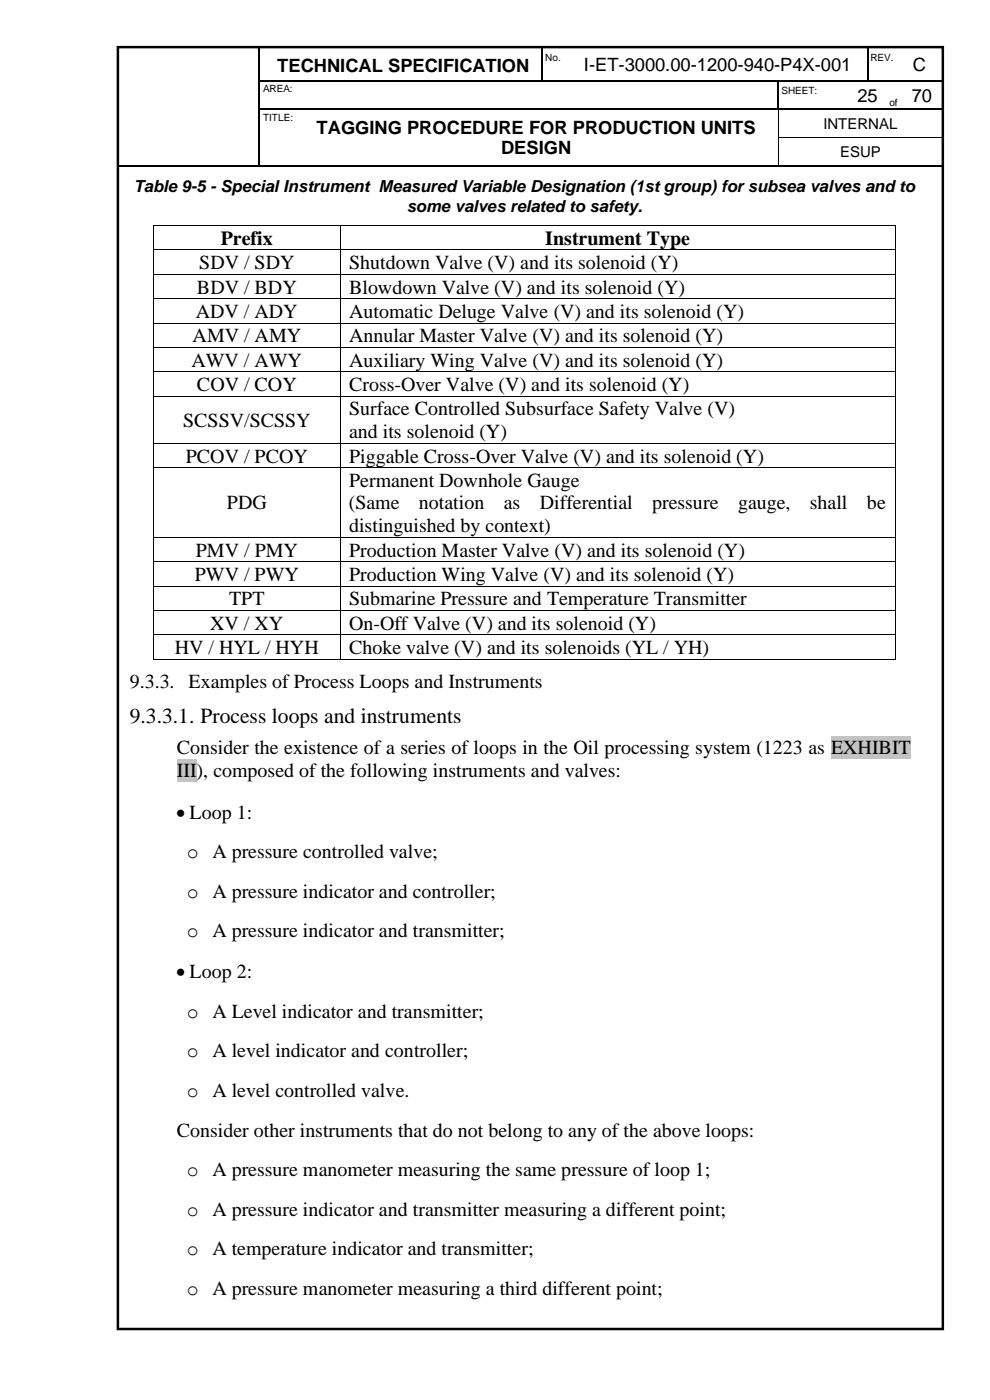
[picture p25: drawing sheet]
<svg xmlns="http://www.w3.org/2000/svg" width="210mm" height="297mm" viewBox="0 0 210 297" stroke-linecap="round" stroke-linejoin="round" font-family="sans-serif">
<defs><g id="words">
<text font-size="4.6" x="27.5" y="153.4">9.3.3.1. Process loops and instruments</text>
<g font-size="4.2">
<text x="46.8" y="51.9">Prefix</text>
<text x="115.7" y="51.9">Instrument Type</text>
<text x="42.3" y="57.1">SDV / SDY</text>
<text x="74.1" y="57.1">Shutdown Valve (V) and its solenoid (Y)</text>
<text x="41.8" y="62.3">BDV / BDY</text>
<text x="74.1" y="62.3">Blowdown Valve (V) and its solenoid (Y)</text>
<text x="41.5" y="67.5">ADV / ADY</text>
<text x="74.1" y="67.5">Automatic Deluge Valve (V) and its solenoid (Y)</text>
<text x="40.6" y="77.9">AWV / AWY</text>
<text x="40.9" y="72.7">AMV / AMY</text>
<text x="74.1" y="72.7">Annular Master Valve (V) and its solenoid (Y)</text>
<text x="74.1" y="77.9">Auxiliary Wing Valve (V) and its solenoid (Y)</text>
<text x="41.8" y="83">COV / COY</text>
<text x="74.1" y="83">Cross-Over Valve (V) and its solenoid (Y)</text>
<text x="74.1" y="88.2">Surface Controlled Subsurface Safety Valve (V)</text>
<text x="38.8" y="90.6">SCSSV/SCSSY</text>
<text x="74.1" y="93">and its solenoid (Y)</text>
<text x="39.4" y="98.1">PCOV / PCOY</text>
<text x="74.1" y="98.1">Piggable Cross-Over Valve (V) and its solenoid (Y)</text>
<text x="74.1" y="103.3">Permanent Downhole Gauge</text>
<text x="48.1" y="108.1">PDG</text>
<text x="74" y="108.1">(Same</text>
<text x="74.1" y="113">distinguished by context)</text>
<text x="88.9" y="108.1">notation</text>
<text x="106.9" y="108.1">as</text>
<text x="114.5" y="108.1">Differential</text>
<text x="138.3" y="108.1">pressure</text>
<text x="156.6" y="108.1">gauge,</text>
<text x="171.8" y="108.1">shall</text>
<text x="183.9" y="108.1">be</text>
<text x="41.5" y="118.1">PMV / PMY</text>
<text x="74.1" y="118.1">Production Master Valve (V) and its solenoid (Y)</text>
<text x="41.3" y="123.3">PWV / PWY</text>
<text x="74.1" y="123.3">Production Wing Valve (V) and its solenoid (Y)</text>
<text x="48.6" y="128.5">TPT</text>
<text x="74.1" y="128.5">Submarine Pressure and Temperature Transmitter</text>
<text x="44.6" y="133.7">XV / XY</text>
<text x="74.1" y="133.7">On-Off Valve (V) and its solenoid (Y)</text>
<text x="37.1" y="138.8">HV / HYL / HYH</text>
<text x="74.1" y="138.8">Choke valve (V) and its solenoids (YL / YH)</text>
<text x="27.5" y="146.1">9.3.3. Examples of Process Loops and Instruments</text>
<text x="37.5" y="160.1">Consider the existence of a series of loops in the Oil processing system (1223 as</text>
<text x="176.3" y="160.1">EXHIBIT</text>
<text x="37.5" y="165">III</text>
<text x="41.7" y="165">), composed of the following instruments and valves:</text>
<text x="37.3" y="173.7">• Loop 1:</text>
<text x="39.6" y="182.1">o A pressure controlled valve;</text>
<text x="39.6" y="190.5">o A pressure indicator and controller;</text>
<text x="39.6" y="198.9">o A pressure indicator and transmitter;</text>
<text x="37.3" y="207.6">• Loop 2:</text>
<text x="39.6" y="216">o A Level indicator and transmitter;</text>
<text x="39.6" y="224.4">o A level indicator and controller;</text>
<text x="39.6" y="232.7">o A level controlled valve.</text>
<text x="37.5" y="241.2">Consider other instruments that do not belong to any of the above loops:</text>
<text x="39.6" y="249.6">o A pressure manometer measuring the same pressure of loop 1;</text>
<text x="39.6" y="257.9">o A pressure indicator and transmitter measuring a different point;</text>
<text x="39.6" y="266.4">o A temperature indicator and transmitter;</text>
<text x="39.6" y="274.7">o A pressure manometer measuring a third different point;</text>
</g>
<g font-size="3.9">
<text x="58.8" y="15.3">TECHNICAL SPECIFICATION</text>
<text x="123.8" y="15.1">I-ET-3000.00-1200-940-P4X-001</text>
<text x="193.7" y="15.1">C</text>
<text x="181.9" y="21.5">25</text>
<text x="193.4" y="21.5">70</text>
<text x="67.2" y="28.3">TAGGING PROCEDURE FOR PRODUCTION UNITS</text>
<text x="106.3" y="32.8">DESIGN</text>
</g>
<g font-size="3.5">
<text x="28.4" y="40.8">Table 9-5 - Special Instrument Measured Variable Designation (1st group) for subsea valves and to</text>
<text x="86.3" y="44.9">some valves related to safety.</text>
</g>
<g font-size="3.2">
<text x="174.7" y="27.3">INTERNAL</text>
<text x="178.2" y="33.3">ESUP</text>
</g>
<g font-size="2.1">
<text x="115.7" y="13">No.</text>
<text x="184.7" y="13">REV.</text>
<text x="55.8" y="19.6">AREA:</text>
<text x="165.8" y="19.9">SHEET:</text>
<text x="188.7" y="22.5">of</text>
<text x="55.8" y="25.6">TITLE:</text>
</g>
</g></defs>
<g fill="none" stroke="#000" stroke-width=".25">
<path d="M55 10v7M55 17.3v5.7M55.2 17.1h7.3M62.8 17.1h52.1M115 10v7M115.2 17.1h4.4M119.8 17.1h45.1M165.1 17.3v5.7M165.2 17.1h14.9M180.3 17.1h3.6M184.1 10v7M184.2 17.1h3.9"/>
<path d="M191.3 17.1h8.8M25 35.1h29.9M55 23.2v5.8M55 29.3v5.7M55.2 23.1h7.3M55.2 35.1h7.3M62.8 23.1h102.1M62.8 35.1h102.2M165.2 35.1h34.8M165.4 23.1h14.7M180.3 23.1h7.8M188.3 23.1h2.8"/>
<path d="M191.3 23.1h8.7M200.1 23.2v5.8M200.1 29.3v5.7"/>
</g>
<g fill="#000">
<path d="M54.9 17h.3v.3h-.3z" fill-rule="evenodd"/>
<path d="M62.5 17h.3v.3h-.3z" fill-rule="evenodd"/>
<path d="M114.9 17h.3v.3h-.3z" fill-rule="evenodd"/>
<path d="M119.6 17h.2v.3h-.2z" fill-rule="evenodd"/>
<path d="M164.9 17h.3v.3h-.3z" fill-rule="evenodd"/>
<path d="M180.1 17h.2v.3h-.2z" fill-rule="evenodd"/>
<path d="M183.9 17h.3v.3h-.3z" fill-rule="evenodd"/>
<path d="M188.1 17h.2v.3h-.2z" fill-rule="evenodd"/>
<path d="M188.3 17h1.8v.3h-1.8z" fill-rule="evenodd"/>
<path d="M190.1 17h.2v.3h-.2z" fill-rule="evenodd"/>
<path d="M190.3 17h.8v.3h-.8z" fill-rule="evenodd"/>
<path d="M191.1 17h.2v.3h-.2z" fill-rule="evenodd"/>
<path d="M54.9 23h.3v.2h-.3z" fill-rule="evenodd"/>
<path d="M54.9 29h.3v.3h-.3z" fill-rule="evenodd"/>
<path d="M54.9 35h.3v.3h-.3z" fill-rule="evenodd"/>
<path d="M62.5 23h.3v.2h-.3z" fill-rule="evenodd"/>
<path d="M62.5 35h.3v.3h-.3z" fill-rule="evenodd"/>
<path d="M164.9 23h.3v.2h-.3z" fill-rule="evenodd"/>
<path d="M165 29h.1v.3h-.1z" fill-rule="evenodd"/>
<path d="M165 35h.2v.3h-.2z" fill-rule="evenodd"/>
<path d="M165.2 23h.2v.2h-.2z" fill-rule="evenodd"/>
<path d="M180.1 23h.2v.2h-.2z" fill-rule="evenodd"/>
<path d="M188.1 23h.2v.2h-.2z" fill-rule="evenodd"/>
<path d="M191.1 23h.2v.2h-.2z" fill-rule="evenodd"/>
<path d="M200 23h.2v.2h-.2z" fill-rule="evenodd"/>
<path d="M200 29h.2v.3h-.2z" fill-rule="evenodd"/>
<path d="M200 35h.2v.3h-.2z" fill-rule="evenodd"/>
<path d="M200 35h.2v.3h-.2z" fill-rule="evenodd"/>
<path d="M32.5 47.7h.2v.2h-.2z" fill-rule="evenodd"/>
<path d="M32.5 47.7h.2v.2h-.2z" fill-rule="evenodd"/>
<path d="M32.5 52.9h.2v.2h-.2z" fill-rule="evenodd"/>
<path d="M32.5 58.1h.2v.2h-.2z" fill-rule="evenodd"/>
<path d="M72.1 47.7h.2v.2h-.2z" fill-rule="evenodd"/>
<path d="M72.1 52.9h.2v.2h-.2z" fill-rule="evenodd"/>
<path d="M72.1 58.1h.2v.2h-.2z" fill-rule="evenodd"/>
<path d="M189.9 47.7h.2v.2h-.2z" fill-rule="evenodd"/>
<path d="M189.9 47.7h.2v.2h-.2z" fill-rule="evenodd"/>
<path d="M189.9 52.9h.2v.2h-.2z" fill-rule="evenodd"/>
<path d="M189.9 58.1h.2v.2h-.2z" fill-rule="evenodd"/>
<path d="M32.5 63.3h.2v.2h-.2z" fill-rule="evenodd"/>
<path d="M32.5 68.5h.2v.1h-.2z" fill-rule="evenodd"/>
<path d="M32.5 73.7h.2v.1h-.2z" fill-rule="evenodd"/>
<path d="M32.5 78.8h.2v.2h-.2z" fill-rule="evenodd"/>
<path d="M72.1 63.3h.2v.2h-.2z" fill-rule="evenodd"/>
<path d="M72.1 68.5h.2v.1h-.2z" fill-rule="evenodd"/>
<path d="M72.1 73.7h.2v.1h-.2z" fill-rule="evenodd"/>
<path d="M72.1 78.8h.2v.2h-.2z" fill-rule="evenodd"/>
<path d="M189.9 63.3h.2v.2h-.2z" fill-rule="evenodd"/>
<path d="M189.9 68.5h.2v.1h-.2z" fill-rule="evenodd"/>
<path d="M189.9 73.7h.2v.1h-.2z" fill-rule="evenodd"/>
<path d="M189.9 78.8h.2v.2h-.2z" fill-rule="evenodd"/>
<path d="M32.5 84h.2v.2h-.2z" fill-rule="evenodd"/>
<path d="M32.5 94h.2v.1h-.2z" fill-rule="evenodd"/>
<path d="M32.5 99.1h.2v.2h-.2z" fill-rule="evenodd"/>
<path d="M72.1 84h.2v.2h-.2z" fill-rule="evenodd"/>
<path d="M72.1 94h.2v.1h-.2z" fill-rule="evenodd"/>
<path d="M72.1 99.1h.2v.2h-.2z" fill-rule="evenodd"/>
<path d="M189.9 84h.2v.2h-.2z" fill-rule="evenodd"/>
<path d="M189.9 94h.2v.1h-.2z" fill-rule="evenodd"/>
<path d="M189.9 99.1h.2v.2h-.2z" fill-rule="evenodd"/>
<path d="M32.5 113.9h.2v.2h-.2z" fill-rule="evenodd"/>
<path d="M32.5 119.1h.2v.2h-.2z" fill-rule="evenodd"/>
<path d="M72.1 113.9h.2v.2h-.2z" fill-rule="evenodd"/>
<path d="M72.1 119.1h.2v.2h-.2z" fill-rule="evenodd"/>
<path d="M189.9 113.9h.2v.2h-.2z" fill-rule="evenodd"/>
<path d="M189.9 119.1h.2v.2h-.2z" fill-rule="evenodd"/>
<path d="M32.5 124.3h.2v.1h-.2z" fill-rule="evenodd"/>
<path d="M32.5 129.5h.2v.1h-.2z" fill-rule="evenodd"/>
<path d="M32.5 134.6h.2v.2h-.2z" fill-rule="evenodd"/>
<path d="M72.1 124.3h.2v.1h-.2z" fill-rule="evenodd"/>
<path d="M72.1 129.5h.2v.1h-.2z" fill-rule="evenodd"/>
<path d="M72.1 134.6h.2v.2h-.2z" fill-rule="evenodd"/>
<path d="M189.9 124.3h.2v.1h-.2z" fill-rule="evenodd"/>
<path d="M189.9 129.5h.2v.1h-.2z" fill-rule="evenodd"/>
<path d="M189.9 134.6h.2v.2h-.2z" fill-rule="evenodd"/>
<path d="M32.5 139.9h.2v.1h-.2z" fill-rule="evenodd"/>
<path d="M32.5 139.9h.2v.1h-.2z" fill-rule="evenodd"/>
<path d="M72.1 139.9h.2v.1h-.2z" fill-rule="evenodd"/>
<path d="M189.9 139.9h.2v.1h-.2z" fill-rule="evenodd"/>
<path d="M189.9 139.9h.2v.1h-.2z" fill-rule="evenodd"/>
</g>
<g fill="none" stroke="#000" stroke-width=".21">
<path d="M165.1 23.2v5.8M165.1 29.3v5.7M165.1 29.1h34.9M32.6 47.9v5M32.6 53.1v5M32.6 58.3v5M32.7 47.8h39.4M32.7 53h39.4M32.7 58.2h39.4M72.2 47.9v5M72.2 53.1v5M72.2 58.3v5"/>
<path d="M72.3 47.8h117.6M72.3 53h117.6M72.3 58.2h117.6M190 47.9v5M190 53.1v5M190 58.3v5M32.6 63.5v5M32.6 68.6v5.1M32.6 73.8v5M32.6 79v5M32.7 63.4h39.4M32.7 68.5h39.4"/>
<path d="M32.7 73.8h39.4M32.7 78.9h39.4M72.2 63.5v5M72.2 68.6v5.1M72.2 73.8v5M72.2 79v5M72.3 63.4h117.6M72.3 68.5h117.6M72.3 73.8h117.6M72.3 78.9h117.6M190 63.5v5M190 68.6v5.1"/>
<path d="M190 73.8v5M190 79v5M32.6 84.2v9.8M32.6 94.1v5M32.6 99.3v14.6M32.7 84.1h39.4M32.7 94h39.4M32.7 99.2h39.4M72.2 84.2v9.8M72.2 94.1v5M72.2 99.3v14.6M72.3 84.1h117.6"/>
<path d="M72.3 94h117.6M72.3 99.2h117.6M190 84.2v9.8M190 94.1v5M190 99.3v14.6M32.6 114.1v5M32.6 119.3v5M32.7 114h39.4M32.7 119.2h39.4M72.2 114.1v5M72.2 119.3v5M72.3 114h117.6"/>
<path d="M72.3 119.2h117.6M190 114.1v5M190 119.3v5M32.6 124.4v5.1M32.6 129.6v5M32.6 134.8v5.1M32.7 124.4h39.4M32.7 129.6h39.4M32.7 134.7h39.4M32.7 139.9h39.4M72.2 124.4v5.1M72.2 129.6v5"/>
<path d="M72.2 134.8v5.1M72.3 124.4h117.6M72.3 129.6h117.6M72.3 134.7h117.6M72.3 139.9h117.6M190 124.4v5.1M190 129.6v5M190 134.8v5.1"/>
</g>
<path d="M25 10h175v272h-175z" fill="none" stroke="#000" stroke-width=".53"/>
<g fill="#c0c0c0">
<path d="M176.3 156.2h16.9v4.8h-16.9z" fill-rule="evenodd"/>
<path d="M37.5 161h4.2v4.9h-4.2z" fill-rule="evenodd"/>
</g>
<use href="#words"/>
</svg>
